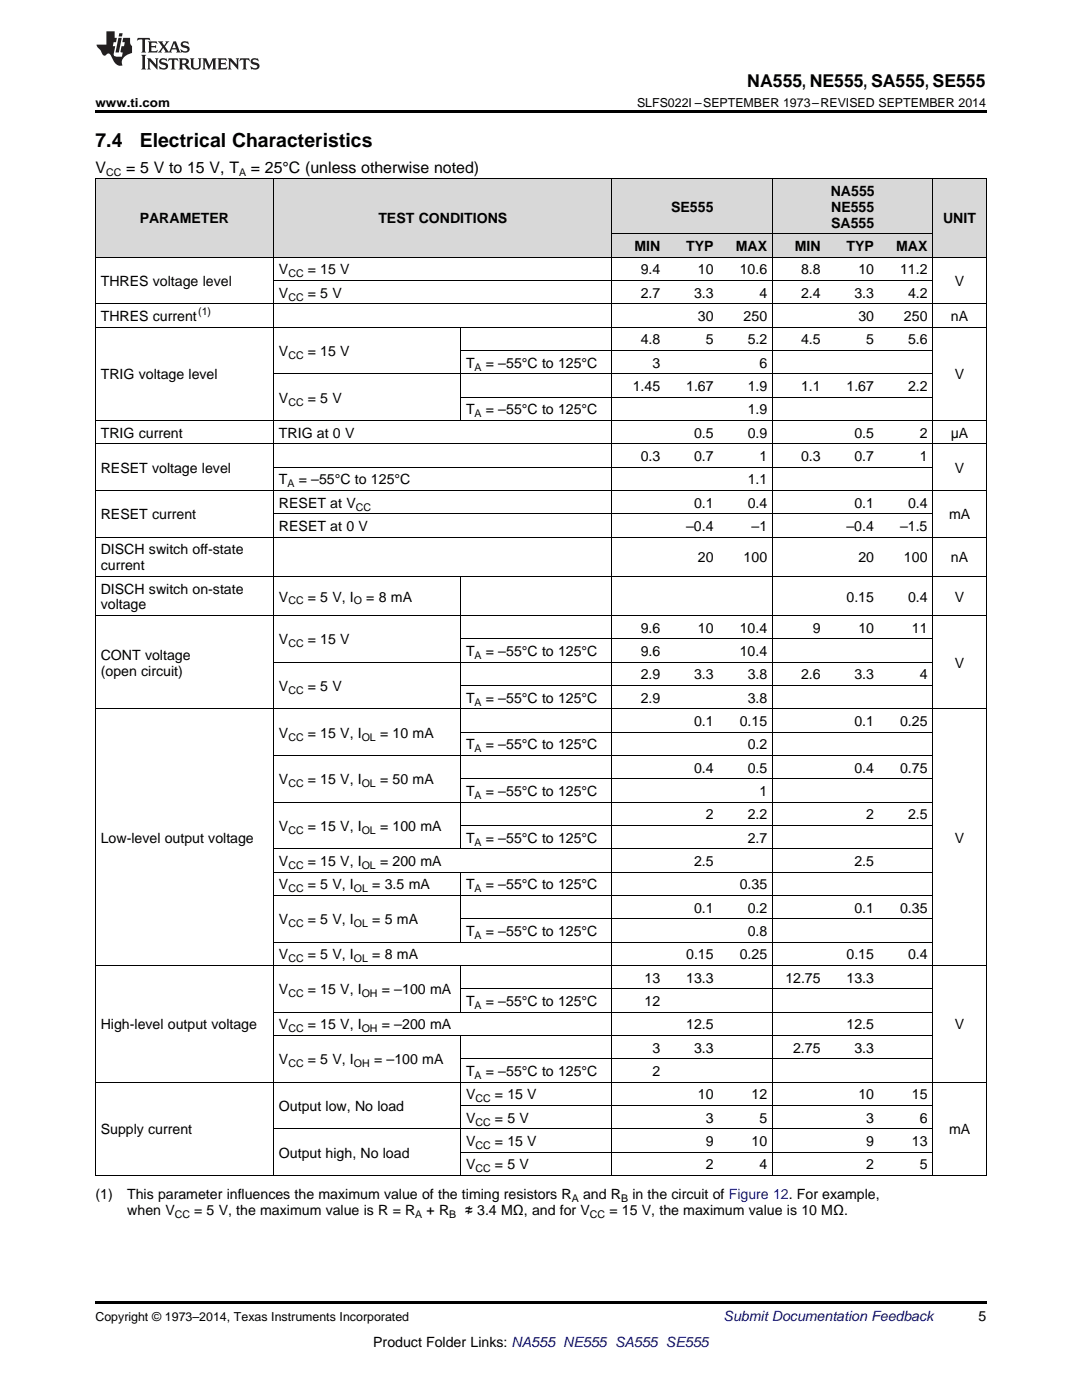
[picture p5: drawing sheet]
<svg xmlns="http://www.w3.org/2000/svg" width="216mm" height="279mm" viewBox="0 0 216 279" stroke-linecap="round" stroke-linejoin="round" font-family="sans-serif">
<defs><g id="words">
<g font-size="3.9">
<text x="19" y="29.3">7.4</text>
<text x="27.9" y="29.3">Electrical Characteristics</text>
</g>
<text font-size="3.5" x="149.1" y="17.3">NA555, NE555, SA555, SE555</text>
<g font-size="3.2">
<text x="19" y="34.4">V</text>
<text x="25.2" y="34.4">= 5 V to 15 V, T</text>
<text x="50.1" y="34.4">= 25°C (unless otherwise noted)</text>
</g>
<g font-size="2.8">
<text x="165.8" y="39.1">NA555</text>
<text x="27.9" y="44.6">PARAMETER</text>
<text x="75.5" y="44.6">TEST CONDITIONS</text>
<text x="133.9" y="42.3">SE555</text>
<text x="165.8" y="42.3">NE555</text>
<text x="165.8" y="45.4">SA555</text>
<text x="188.2" y="44.6">UNIT</text>
<text x="126.6" y="50.1">MIN</text>
<text x="136.9" y="50.1">TYP</text>
<text x="146.8" y="50.1">MAX</text>
<text x="158.6" y="50.1">MIN</text>
<text x="168.9" y="50.1">TYP</text>
<text x="178.8" y="50.1">MAX</text>
<text x="20.1" y="57.1">THRES voltage level</text>
<text x="55.7" y="54.8">V</text>
<text x="55.7" y="59.4">V</text>
<text x="61.4" y="54.8">= 15 V</text>
<text x="61.4" y="59.4">= 5 V</text>
<text x="127.8" y="54.8">9.4</text>
<text x="127.8" y="59.4">2.7</text>
<text x="138.5" y="59.4">3.3</text>
<text x="139.3" y="54.8">10</text>
<text x="147.6" y="54.8">10.6</text>
<text x="151.5" y="59.4">4</text>
<text x="159.8" y="54.8">8.8</text>
<text x="159.8" y="59.4">2.4</text>
<text x="170.5" y="59.4">3.3</text>
<text x="171.3" y="54.8">10</text>
<text x="179.6" y="54.8">11.2</text>
<text x="181.2" y="59.4">4.2</text>
<text x="190.5" y="57.1">V</text>
<text x="20.1" y="64.1">THRES current</text>
<text x="139.3" y="64.1">30</text>
<text x="148.4" y="64.1">250</text>
<text x="171.3" y="64.1">30</text>
<text x="180.4" y="64.1">250</text>
<text x="189.8" y="64.1">nA</text>
<text x="55.7" y="71">V</text>
<text x="61.4" y="71">= 15 V</text>
<text x="127.8" y="68.7">4.8</text>
<text x="140.8" y="68.7">5</text>
<text x="149.2" y="68.7">5.2</text>
<text x="159.8" y="68.7">4.5</text>
<text x="172.8" y="68.7">5</text>
<text x="181.2" y="68.7">5.6</text>
<text x="20.1" y="75.7">TRIG voltage level</text>
<text x="93" y="73.4">T</text>
<text x="96.9" y="73.4">= –55°C to 125°C</text>
<text x="130.2" y="73.4">3</text>
<text x="151.5" y="73.4">6</text>
<text x="190.5" y="75.7">V</text>
<text x="55.7" y="80.4">V</text>
<text x="61.4" y="80.4">= 5 V</text>
<text x="93" y="82.7">T</text>
<text x="96.9" y="82.7">= –55°C to 125°C</text>
<text x="126.3" y="78">1.45</text>
<text x="136.9" y="78">1.67</text>
<text x="149.2" y="78">1.9</text>
<text x="149.2" y="82.7">1.9</text>
<text x="159.8" y="78">1.1</text>
<text x="168.9" y="78">1.67</text>
<text x="181.2" y="78">2.2</text>
<text x="20.1" y="87.3">TRIG current</text>
<text x="55.7" y="87.3">TRIG at 0 V</text>
<text x="138.5" y="87.3">0.5</text>
<text x="149.2" y="87.3">0.9</text>
<text x="170.5" y="87.3">0.5</text>
<text x="183.5" y="87.3">2</text>
<text x="189.7" y="87.3">μA</text>
<text x="20.1" y="94.3">RESET voltage level</text>
<text x="127.8" y="92">0.3</text>
<text x="138.5" y="92">0.7</text>
<text x="151.5" y="92">1</text>
<text x="159.8" y="92">0.3</text>
<text x="170.5" y="92">0.7</text>
<text x="183.5" y="92">1</text>
<text x="190.5" y="94.3">V</text>
<text x="55.7" y="96.7">T</text>
<text x="55.7" y="101.3">RESET at V</text>
<text x="59.6" y="96.7">= –55°C to 125°C</text>
<text x="138.5" y="101.3">0.1</text>
<text x="149.2" y="96.7">1.1</text>
<text x="149.2" y="101.3">0.4</text>
<text x="170.5" y="101.3">0.1</text>
<text x="181.2" y="101.3">0.4</text>
<text x="20.1" y="103.6">RESET current</text>
<text x="55.7" y="106">RESET at 0 V</text>
<text x="136.9" y="106">–0.4</text>
<text x="150" y="106">–1</text>
<text x="168.9" y="106">–0.4</text>
<text x="179.6" y="106">–1.5</text>
<text x="189.4" y="103.6">mA</text>
<text x="20.1" y="110.6">DISCH switch off-state</text>
<text x="20.1" y="113.8">current</text>
<text x="139.3" y="112.2">20</text>
<text x="148.4" y="112.2">100</text>
<text x="171.3" y="112.2">20</text>
<text x="180.4" y="112.2">100</text>
<text x="189.8" y="112.2">nA</text>
<text x="20.1" y="118.5">DISCH switch on-state</text>
<text x="20.1" y="121.6">voltage</text>
<text x="55.7" y="120.1">V</text>
<text x="61.4" y="120.1">= 5 V, I</text>
<text x="73.1" y="120.1">= 8 mA</text>
<text x="168.9" y="120.1">0.15</text>
<text x="181.2" y="120.1">0.4</text>
<text x="190.5" y="120.1">V</text>
<text x="20.1" y="131.7">CONT voltage</text>
<text x="55.7" y="128.6">V</text>
<text x="61.4" y="128.6">= 15 V</text>
<text x="93" y="131">T</text>
<text x="96.9" y="131">= –55°C to 125°C</text>
<text x="127.8" y="126.3">9.6</text>
<text x="127.8" y="131">9.6</text>
<text x="139.3" y="126.3">10</text>
<text x="147.6" y="126.3">10.4</text>
<text x="147.6" y="131">10.4</text>
<text x="162.2" y="126.3">9</text>
<text x="171.3" y="126.3">10</text>
<text x="182" y="126.3">11</text>
<text x="20.1" y="134.9">(open circuit)</text>
<text x="55.7" y="137.9">V</text>
<text x="61.4" y="137.9">= 5 V</text>
<text x="127.8" y="135.6">2.9</text>
<text x="138.5" y="135.6">3.3</text>
<text x="149.2" y="135.6">3.8</text>
<text x="159.8" y="135.6">2.6</text>
<text x="170.5" y="135.6">3.3</text>
<text x="183.5" y="135.6">4</text>
<text x="190.5" y="133.3">V</text>
<text x="93" y="140.3">T</text>
<text x="96.9" y="140.3">= –55°C to 125°C</text>
<text x="127.8" y="140.3">2.9</text>
<text x="149.2" y="140.3">3.8</text>
<text x="55.7" y="147.2">V</text>
<text x="61.4" y="147.2">= 15 V, I</text>
<text x="75.8" y="147.2">= 10 mA</text>
<text x="93" y="149.6">T</text>
<text x="96.9" y="149.6">= –55°C to 125°C</text>
<text x="138.5" y="144.9">0.1</text>
<text x="147.6" y="144.9">0.15</text>
<text x="149.2" y="149.6">0.2</text>
<text x="170.5" y="144.9">0.1</text>
<text x="179.6" y="144.9">0.25</text>
<text x="138.5" y="154.2">0.4</text>
<text x="149.2" y="154.2">0.5</text>
<text x="170.5" y="154.2">0.4</text>
<text x="179.6" y="154.2">0.75</text>
<text x="55.7" y="156.6">V</text>
<text x="61.4" y="156.6">= 15 V, I</text>
<text x="75.8" y="156.6">= 50 mA</text>
<text x="93" y="158.9">T</text>
<text x="96.9" y="158.9">= –55°C to 125°C</text>
<text x="151.5" y="158.9">1</text>
<text x="55.7" y="165.9">V</text>
<text x="61.4" y="165.9">= 15 V, I</text>
<text x="75.8" y="165.9">= 100 mA</text>
<text x="140.8" y="163.5">2</text>
<text x="149.2" y="163.5">2.2</text>
<text x="172.8" y="163.5">2</text>
<text x="181.2" y="163.5">2.5</text>
<text x="20.1" y="168.2">Low-level output voltage</text>
<text x="55.7" y="172.9">V</text>
<text x="61.4" y="172.9">= 15 V, I</text>
<text x="75.8" y="172.9">= 200 mA</text>
<text x="93" y="168.2">T</text>
<text x="96.9" y="168.2">= –55°C to 125°C</text>
<text x="138.5" y="172.9">2.5</text>
<text x="149.2" y="168.2">2.7</text>
<text x="170.5" y="172.9">2.5</text>
<text x="190.5" y="168.2">V</text>
<text x="55.7" y="177.5">V</text>
<text x="61.4" y="177.5">= 5 V, I</text>
<text x="74.3" y="177.5">= 3.5 mA</text>
<text x="93" y="177.5">T</text>
<text x="96.9" y="177.5">= –55°C to 125°C</text>
<text x="147.6" y="177.5">0.35</text>
<text x="55.7" y="184.5">V</text>
<text x="61.4" y="184.5">= 5 V, I</text>
<text x="74.3" y="184.5">= 5 mA</text>
<text x="138.5" y="182.2">0.1</text>
<text x="149.2" y="182.2">0.2</text>
<text x="170.5" y="182.2">0.1</text>
<text x="179.6" y="182.2">0.35</text>
<text x="55.7" y="191.5">V</text>
<text x="61.4" y="191.5">= 5 V, I</text>
<text x="74.3" y="191.5">= 8 mA</text>
<text x="93" y="186.8">T</text>
<text x="96.9" y="186.8">= –55°C to 125°C</text>
<text x="136.9" y="191.5">0.15</text>
<text x="147.6" y="191.5">0.25</text>
<text x="149.2" y="186.8">0.8</text>
<text x="168.9" y="191.5">0.15</text>
<text x="181.2" y="191.5">0.4</text>
<text x="128.6" y="196.1">13</text>
<text x="136.9" y="196.1">13.3</text>
<text x="156.7" y="196.1">12.75</text>
<text x="168.9" y="196.1">13.3</text>
<text x="55.7" y="198.5">V</text>
<text x="61.4" y="198.5">= 15 V, I</text>
<text x="76.2" y="198.5">= –100 mA</text>
<text x="93" y="200.8">T</text>
<text x="96.9" y="200.8">= –55°C to 125°C</text>
<text x="128.6" y="200.8">12</text>
<text x="20.1" y="205.5">High-level output voltage</text>
<text x="55.7" y="205.5">V</text>
<text x="61.4" y="205.5">= 15 V, I</text>
<text x="76.2" y="205.5">= –200 mA</text>
<text x="136.9" y="205.5">12.5</text>
<text x="168.9" y="205.5">12.5</text>
<text x="190.5" y="205.5">V</text>
<text x="55.7" y="212.4">V</text>
<text x="61.4" y="212.4">= 5 V, I</text>
<text x="74.6" y="212.4">= –100 mA</text>
<text x="93" y="214.8">T</text>
<text x="96.9" y="214.8">= –55°C to 125°C</text>
<text x="130.2" y="210.1">3</text>
<text x="130.2" y="214.8">2</text>
<text x="138.5" y="210.1">3.3</text>
<text x="158.3" y="210.1">2.75</text>
<text x="170.5" y="210.1">3.3</text>
<text x="55.7" y="221.8">Output low, No load</text>
<text x="93" y="219.4">V</text>
<text x="98.7" y="219.4">= 15 V</text>
<text x="139.3" y="219.4">10</text>
<text x="150" y="219.4">12</text>
<text x="171.3" y="219.4">10</text>
<text x="182" y="219.4">15</text>
<text x="20.1" y="226.4">Supply current</text>
<text x="93" y="224.1">V</text>
<text x="98.7" y="224.1">= 5 V</text>
<text x="140.8" y="224.1">3</text>
<text x="151.5" y="224.1">5</text>
<text x="172.8" y="224.1">3</text>
<text x="183.5" y="224.1">6</text>
<text x="189.4" y="226.4">mA</text>
<text x="55.7" y="231.1">Output high, No load</text>
<text x="93" y="228.7">V</text>
<text x="93" y="233.4">V</text>
<text x="98.7" y="228.7">= 15 V</text>
<text x="98.7" y="233.4">= 5 V</text>
<text x="140.8" y="228.7">9</text>
<text x="140.8" y="233.4">2</text>
<text x="150" y="228.7">10</text>
<text x="151.5" y="233.4">4</text>
<text x="172.8" y="228.7">9</text>
<text x="172.8" y="233.4">2</text>
<text x="182" y="228.7">13</text>
<text x="183.5" y="233.4">5</text>
<text x="19" y="239.3">(1)</text>
<text x="25.4" y="239.3">This parameter influences the maximum value of the timing resistors R</text>
<text x="116.3" y="239.3">and R</text>
<text x="126.2" y="239.3">in the circuit of Figure 12. For example,</text>
<text x="25.4" y="242.4">when V</text>
<text x="38.7" y="242.4">= 5 V, the maximum value is R = R</text>
<text x="85.1" y="242.4">+ R</text>
<text x="92.7" y="242.4">≉ 3.4 MΩ, and for V</text>
<text x="121.6" y="242.4">= 15 V, the maximum value is 10 MΩ.</text>
<text x="195.3" y="263.6">5</text>
<text x="74.5" y="268.9">Product Folder Links: NA555 NE555 SA555 SE555</text>
</g>
<text font-size="2.8" fill="#0000c8" x="144.4" y="263.6">Submit Documentation Feedback</text>
<g font-size="2.5">
<text x="19" y="21.4">www.ti.com</text>
<text x="127.1" y="21.4">SLFS022I –SEPTEMBER 1973–REVISED SEPTEMBER 2014</text>
<text x="19" y="263.6">Copyright © 1973–2014, Texas Instruments Incorporated</text>
</g>
<g font-size="2.1">
<text x="21.2" y="35.1">CC</text>
<text x="47.7" y="35.1">A</text>
<text x="57.5" y="55.3">CC</text>
<text x="57.5" y="60">CC</text>
<text x="39.5" y="62.9">(1)</text>
<text x="57.5" y="71.6">CC</text>
<text x="94.7" y="73.9">A</text>
<text x="57.5" y="80.9">CC</text>
<text x="94.7" y="83.3">A</text>
<text x="57.4" y="97.2">A</text>
<text x="71" y="101.9">CC</text>
<text x="57.5" y="120.6">CC</text>
<text x="70.6" y="120.6">O</text>
<text x="57.5" y="129.2">CC</text>
<text x="94.7" y="131.5">A</text>
<text x="57.5" y="138.5">CC</text>
<text x="94.7" y="140.8">A</text>
<text x="57.5" y="147.8">CC</text>
<text x="72.2" y="147.8">OL</text>
<text x="94.7" y="150.1">A</text>
<text x="57.5" y="157.1">CC</text>
<text x="72.2" y="157.1">OL</text>
<text x="94.7" y="159.5">A</text>
<text x="57.5" y="166.4">CC</text>
<text x="72.2" y="166.4">OL</text>
<text x="57.5" y="173.4">CC</text>
<text x="72.2" y="173.4">OL</text>
<text x="94.7" y="168.8">A</text>
<text x="57.5" y="178.1">CC</text>
<text x="70.6" y="178.1">OL</text>
<text x="94.7" y="178.1">A</text>
<text x="57.5" y="185.1">CC</text>
<text x="70.6" y="185.1">OL</text>
<text x="94.7" y="187.4">A</text>
<text x="57.5" y="192.1">CC</text>
<text x="70.6" y="192.1">OL</text>
<text x="57.5" y="199">CC</text>
<text x="72.2" y="199">OH</text>
<text x="94.7" y="201.4">A</text>
<text x="57.5" y="206">CC</text>
<text x="72.2" y="206">OH</text>
<text x="57.5" y="213">CC</text>
<text x="70.6" y="213">OH</text>
<text x="94.7" y="215.3">A</text>
<text x="94.9" y="220">CC</text>
<text x="94.9" y="224.6">CC</text>
<text x="94.9" y="229.3">CC</text>
<text x="94.9" y="234">CC</text>
<text x="114.1" y="239.8">A</text>
<text x="123.9" y="239.8">B</text>
<text x="34.9" y="243">CC</text>
<text x="82.9" y="243">A</text>
<text x="89.6" y="243">B</text>
<text x="117.7" y="243">CC</text>
</g>
</g></defs>
<g fill="#d8d8d8">
<path d="M19 35.7h35.6v15.7h-35.6z"/>
<path d="M54.6 35.7h37.3v15.7h-37.3z"/>
<path d="M91.9 35.7h30.3v15.7h-30.3z"/>
<path d="M122.2 46.7h10.6v4.7h-10.6z"/>
<path d="M132.8 46.7h10.7v4.7h-10.7z"/>
<path d="M143.5 46.7h10.7v4.7h-10.7z"/>
<path d="M154.2 46.7h10.6v4.7h-10.6z"/>
<path d="M164.8 46.7h10.7v4.7h-10.7z"/>
<path d="M175.5 46.7h10.7v4.7h-10.7z"/>
<path d="M186.2 35.7h10.6v15.7h-10.6z"/>
<path d="M122.2 35.7h10.6v11h-10.6z"/>
<path d="M132.8 35.7h10.7v11h-10.7z"/>
<path d="M143.5 35.7h10.7v11h-10.7z"/>
<path d="M154.2 35.7h10.6v11h-10.6z"/>
<path d="M164.8 35.7h10.7v11h-10.7z"/>
<path d="M175.5 35.7h10.7v11h-10.7z"/>
</g>
<path d="M19 22h177.8v.5h-177.8zM19 234.6l.2 .1zM91.8 234.6l.1 .1zM122.1 234.6l.1 .1zM132.7 234.6l.1 .1zM143.4 234.6l.1 .1zM154.1 234.6l.1 .1zM164.7 234.6l.1 .1zM175.4 234.6l.1 .1zM186.1 234.6l.1 .1zM196.7 234.6l.1 .1zM19 259.7h177.8v.5h-177.8z" fill="#000"/>
<g fill="none" stroke="#000" stroke-width=".2">
<path d="M19 35.6l177.8 .1v199M19.1 35.7v199M54.6 35.7v199M122.1 35.7v199M154.1 35.7v199M186.1 35.7v199M19 51.3h177.8M54.6 56h131.6M122.2 46.7h64M19 65.3h177.8M19 60.6h177.8M54.6 74.6h131.6"/>
<path d="M91.9 65.3v18.7M91.9 79.3h94.3M91.9 69.9h94.3M19 97.9h177.8M19 88.6h177.8M19 83.9h177.8M54.6 93.2h131.6M19 115h177.8M19 107.2h177.8M54.6 102.5h131.6M91.9 115v54.5M19 122.9h177.8"/>
<path d="M54.6 132.2h131.6M91.9 136.8h94.3M91.9 127.5h94.3M19 141.5h177.8M54.6 150.8h131.6M91.9 155.5h94.3M91.9 146.1h94.3M54.6 178.7h131.6M54.6 174.1h131.6M54.6 169.4h131.6M54.6 160.1h131.6M91.9 174.1v14"/>
<path d="M91.9 164.8h94.3M19 192.7h177.8M54.6 188h131.6M91.9 192.7v9.4M91.9 197.4h94.3M91.9 183.4h94.3M19 216h177.8M54.6 206.7h131.6M54.6 202h131.6M91.9 206.7v28M91.9 211.3h94.3M19 234.6h177.8"/>
<path d="M54.6 225.3h131.6M91.9 230h94.3M91.9 220.6h94.3"/>
</g>
<g fill="#231f20">
<path d="M27.5 7.6l-.1 .5 .4-.2h.6v.1v2.1l-.2 .4h1l-.3-.4v-2.1l.1-.1h.5l.5 .2-.2-.5zM29.5 8.3l.2 .3v1.5l-.2 .4h1.8l.2-.6a1.04 1.04 0 0 1-1.3 .2v-.7h.6l.3 .2v-.6l-.3 .2h-.6v-.6l.8-.1 .4 .3-.2-.5zM31.5 8.3l.9 1.1-.9 1.1h.8l-.2-.2 .5-.7 .4 .7-.2 .2h1.5l-.1-.2 .1-.4h.9l.1 .4-.2 .2h1l-.3-.3-.7-1.9h-.5l-.9 2-.8-1 .9-1h-.8l.1 .3-.3 .5-.4-.6 .2-.2zM34.7 8.6l.4 1h-.7zM36.3 8.4a.63 .63 0 0 0-.2 .7 .63 .63 0 0 0 .6 .4l.6 .2 .1 .2a.75 .75 0 0 1-.7 .4 .75 .75 0 0 1-.6-.5l.1 .7 .1-.1a1.11 1.11 0 0 0 1.5-.6 1.13 1.13 0 0 0-1.2-.8l-.1-.4a1.04 1.04 0 0 1 1.2 .2l-.2-.5-.1 .1-.5-.2zM28.2 10.9l.2 .4v2.2l-.2 .4h1l-.3-.4v-2.2l.3-.4zM29.3 11.6l.3 .4v1.5l-.3 .4h.8l-.2-.4v-1.3l1.5 1.7v-1.9l.2-.4h-.7l.2 .4v.9l-1.1-1.3zM32 11.8a.62 .62 0 0 0-.2 .7 .62 .62 0 0 0 .6 .4l.6 .1 .1 .3a.76 .76 0 0 1-.7 .3 .76 .76 0 0 1-.6-.4l.1 .7 .1-.1a1.11 1.11 0 0 0 1.5-.6 1.13 1.13 0 0 0-1.2-.8l-.1-.4a1.04 1.04 0 0 1 1.2 .2l-.2-.6-.1 .1-.5-.1zM33.7 11.6l-.2 .6a.61 .61 0 0 1 .8-.3v1.6l-.2 .4h.9l-.2-.4v-1.6a.63 .63 0 0 1 .8 .3l-.2-.6zM35.6 11.6l.3 .4v1.5l-.3 .4h1l-.2-.2v-.8l.5 .2a.76 .76 0 0 0 1.2 .7l-1-1a.58 .58 0 0 0 .6-.5 .58 .58 0 0 0-.5-.6zM36.4 11.9h.1a.45 .45 0 0 1 .5 .1 .45 .45 0 0 1 .1 .5l-.7 .2zM37.9 11.6l.2 .2a2.17 2.17 0 0 0 .3 1.9 .99 .99 0 0 0 1.6-.6v-1.1l.2-.4h-.7l.2 .2a1.92 1.92 0 0 1-.2 1.8 .6 .6 0 0 1-.9-.5v-1.1l.2-.4zM40.4 11.6l.2 .4v1.5l-.2 .4h.7l-.2-.4v-1.4l.8 1.8 .8-1.8v1.4l-.2 .4h.9l-.2-.4v-1.5l.2-.4h-.8l-.6 1.5-.6-1.5zM43.4 11.6l.2 .4v1.5l-.2 .4h1.8l.2-.6a1.04 1.04 0 0 1-1.3 .1v-.6h.5l.4 .2v-.6l-.4 .2h-.5v-.7h.8l.3 .3-.1-.6zM45.5 11.6l.2 .4v1.5l-.2 .4h.7l-.2-.4v-1.3l1.5 1.7v-1.9l.2-.4h-.7l.2 .4v.9l-1.1-1.3zM47.9 11.6l-.1 .6a.61 .61 0 0 1 .8-.3v1.6l-.3 .4h1l-.3-.4 .1-1.6a.63 .63 0 0 1 .7 .3l-.1-.6zM50.2 11.8a.62 .62 0 0 0-.2 .7 .62 .62 0 0 0 .6 .4l.6 .1 .2 .3a.76 .76 0 0 1-.8 .3 .76 .76 0 0 1-.6-.4l.1 .7 .2-.1a1.11 1.11 0 0 0 1.5-.6 1.13 1.13 0 0 0-1.3-.8l-.1-.4a1.04 1.04 0 0 1 1.2 .2l-.1-.6-.2 .1-.5-.1z"/>
<path d="M21.2 6.3v2.6h-1.9l.1 .4 .7 .9a.91 .91 0 0 0 1 .8 .56 .56 0 0 1 .5-.3 .56 .56 0 0 1 .5 .3l.4 .8a1.53 1.53 0 0 0 1.9 1.2 1.54 1.54 0 0 1 1-2.1l.9-.3v-1.4a1.52 1.52 0 0 1-.3-1.6h-1.4l-.2 .8h.5l-.2 .8h-.4l-.2 1v.2l.4 .1-.2 .8a1.93 1.93 0 0 1-1.6-.3l.3-1.8h-.5l.2-.8h.4l.2-.8h-.4v-1.3zM23.6 7.6l-.6 2.9h.7l.6-2.9zM23.8 6.6l-.1 .7h.6l.2-.7z"/>
</g>
<use href="#words"/>
</svg>
